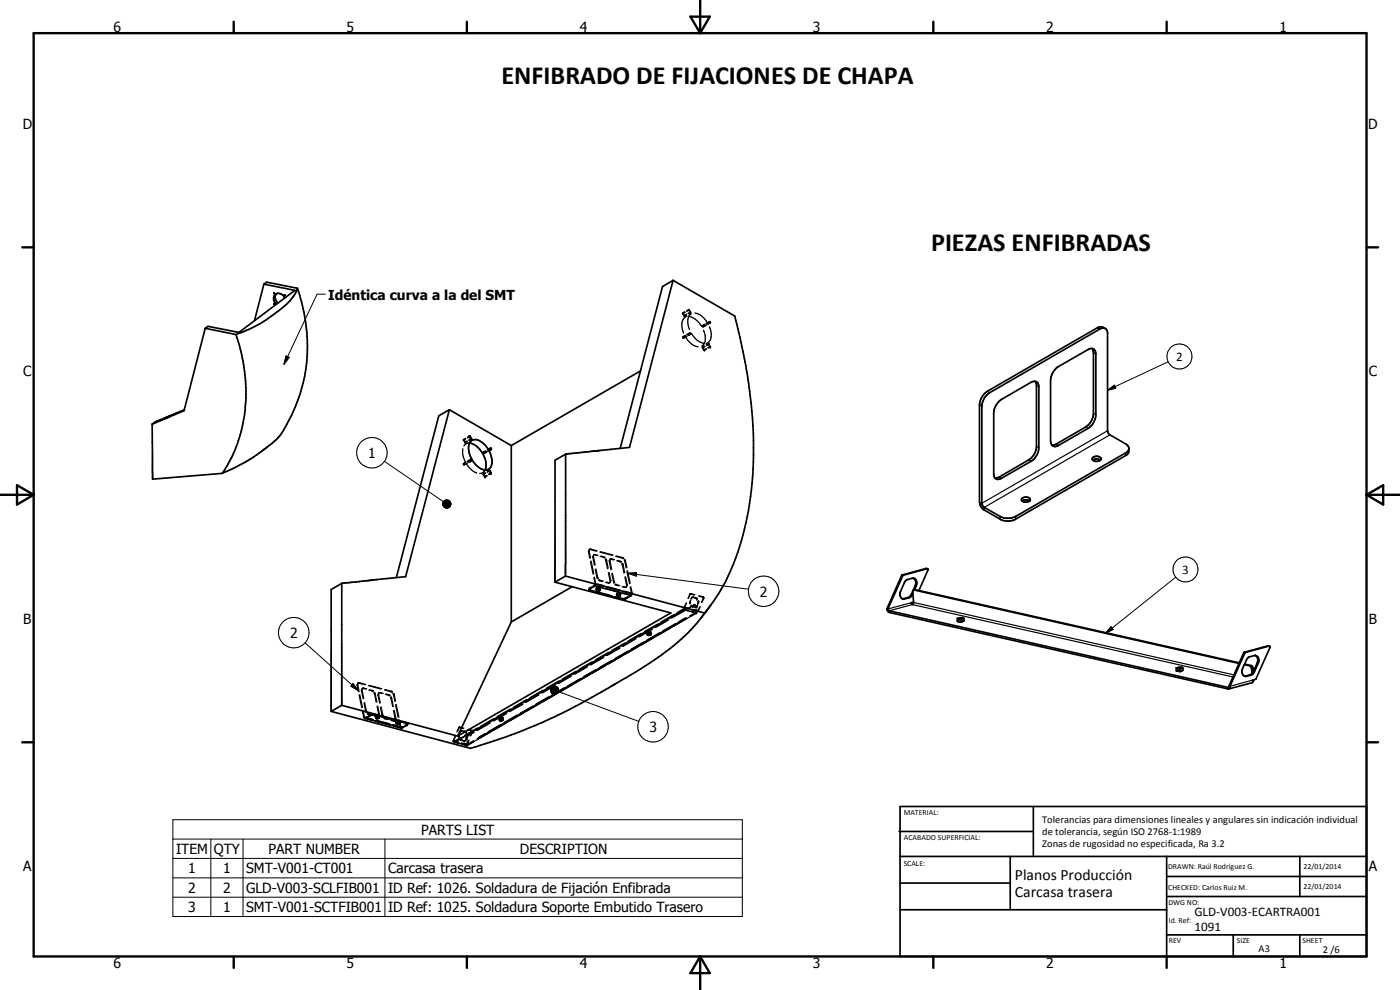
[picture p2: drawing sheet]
<svg xmlns="http://www.w3.org/2000/svg" width="420mm" height="297mm" viewBox="0 0 420 297" stroke-linecap="round" stroke-linejoin="round" font-family="sans-serif">
<defs><g id="words">
<g font-size="7.9">
<text x="150.5" y="25.3">ENFIBRADO DE FIJACIONES DE CHAPA</text>
<text x="279.4" y="75.2">PIEZAS ENFIBRADAS</text>
</g>
<g font-size="4.7">
<text x="304.6" y="263.9">Planos Producción</text>
<text x="304.6" y="269.3">Carcasa trasera</text>
</g>
<g font-size="4.2">
<text x="34" y="9.6">6</text>
<text x="104" y="9.6">5</text>
<text x="174" y="9.6">4</text>
<text x="244" y="9.6">3</text>
<text x="314" y="9.6">2</text>
<text x="384" y="9.6">1</text>
<text x="6.8" y="38.7">D</text>
<text x="410.6" y="38.7">D</text>
<text x="7" y="112.9">C</text>
<text x="410.8" y="112.9">C</text>
<text x="110.5" y="137.4">1</text>
<text x="228" y="179">2</text>
<text x="7" y="187.1">B</text>
<text x="87.1" y="191.4">2</text>
<text x="410.8" y="187.1">B</text>
<text x="194.9" y="219.6">3</text>
<text x="126.4" y="250.4">PARTS LIST</text>
<text x="52.8" y="256.2">ITEM</text>
<text x="64.2" y="256.2">QTY</text>
<text x="80.6" y="256.2">PART NUMBER</text>
<text x="156" y="256.2">DESCRIPTION</text>
<text x="7" y="261.4">A</text>
<text x="56.5" y="262">1</text>
<text x="67" y="262">1</text>
<text x="73.9" y="262">SMT-V001-CT001</text>
<text x="116.4" y="262">Carcasa trasera</text>
<text x="410.8" y="261.4">A</text>
<text x="56.5" y="267.8">2</text>
<text x="67" y="267.8">2</text>
<text x="73.9" y="267.8">GLD-V003-SCLFIB001</text>
<text x="116.4" y="268">ID Ref: 1026. Soldadura de Fijación Enfibrada</text>
<text x="56.5" y="273.6">3</text>
<text x="67" y="273.6">1</text>
<text x="73.9" y="273.6">SMT-V001-SCTFIB001</text>
<text x="116.4" y="273.7">ID Ref: 1025. Soldadura Soporte Embutido Trasero</text>
<text x="34" y="290.4">6</text>
<text x="104" y="290.4">5</text>
<text x="174" y="290.4">4</text>
<text x="244" y="290.4">3</text>
<text x="314" y="290.4">2</text>
<text x="384" y="290.4">1</text>
</g>
<text font-size="4.1" x="98.5" y="90">Idéntica curva a la del SMT</text>
<g font-size="3.9">
<text x="353" y="108.2">2</text>
<text x="354.8" y="172.1">3</text>
<text x="358.5" y="275">GLD-V003-ECARTRA001</text>
<text x="358.5" y="279.4">1091</text>
</g>
<g font-size="3.1">
<text x="312.7" y="246.8">Tolerancias para dimensiones lineales y angulares sin indicación individual</text>
<text x="312.7" y="250.4">de tolerancia, según ISO 2768-1:1989</text>
<text x="312.7" y="254">Zonas de rugosidad no especificada, Ra 3.2</text>
<text x="377.7" y="285.6">A3</text>
<text x="397" y="285.9">2 /6</text>
</g>
<g font-size="2.4">
<text x="271.2" y="244.4">MATERIAL:</text>
<text x="271.3" y="252">ACABADO SUPERFICIAL:</text>
<text x="271.2" y="259.7">SCALE:</text>
<text x="350.6" y="260.8">DRAWN: Raúl Rodríguez G.</text>
<text x="391.2" y="260.6">22/01/2014</text>
<text x="350.6" y="267">CHECKED: Carlos Ruiz M.</text>
<text x="391.2" y="266.7">22/01/2014</text>
<text x="350.6" y="271.4">DWG NO:</text>
<text x="350.8" y="276.9">Id. Ref:</text>
<text x="350.8" y="282.8">REV</text>
<text x="371.2" y="282.9">SIZE</text>
<text x="390.9" y="282.9">SHEET</text>
</g>
</g></defs>
<g fill="none" stroke="#000" stroke-width=".35">
<path d="M204.8 93.9l.2 .4M205 93.9h.1M205 93.9l.2 .3M205.1 94.5l.3 .4M205.3 94.4l.2 .4M205.5 93.5l-.6 .4M205.6 95.2a3.8 3.8 0 0 0-.5 4.7M206.1 94.5l-.6 .4M206.2 94.8l-.6 .4M206.7 92.9l.1 .4M206.7 92.8l-.6 .4M206.7 95a5.9 5.9 0 0 1 3.9 3"/>
<path d="M206.8 92.8l.2 .3M206.8 100l-.1 .1M206.9 93.5l.3 .4M207 99.9h-.1M207 99.9h.1M207.1 99.9h.1M207.2 93.4l.1 .4M207.3 93.9l-.6 .2M207.3 94.2h.1M207.3 94.2a4.1 4.1 0 0 0-.4 4.7M207.4 94.1l-.6 .4M207.5 100a5.5 5.5 0 0 0 3.8 3"/>
<path d="M208.6 93.9a5.6 5.6 0 0 1 3.8 3M210.9 97.7l-.1 .2M210.9 98v.1M210.9 97.7h.1M211.1 97.6h.3M211.1 99.1a3.9 3.9 0 0 1-.4 4.7M211.1 98l-.2 .1M211.4 97.9l-.1 .1M211.4 97.4l-.5 .3M211.4 97.7v.2M212 97.5l-.6 .4M212.6 96.7v.2"/>
<path d="M212.6 96.7l-.6 .3M212.7 97h.1M212.7 97h.3M212.8 96.6l-.2 .1M212.9 96.5h.2M212.9 98.1a3.9 3.9 0 0 1-.4 4.6M213.2 96.9h-.1M213.2 96.9l-.6 .3M213.3 96.7l-.1 .2M329.3 98.3l.7 .5M204.9 101.1l-.1 .2M204.9 101.5h.3"/>
<path d="M205 101l-.1 .1M205.3 100.9l-.2 .1M205.3 100.9h.1M205.3 100.9l.1 .1M205.4 101.3l-.1 .1M205.5 100.8l-.6 .3M205.5 101.1l-.1 .2M205.7 101a6 6 0 0 0 3.8 3.1M206.1 101l-.7 .3M206.6 100.2h.1M206.7 100.1h.1M206.7 100.1l-.1 .1"/>
<path d="M206.7 100.1l-.6 .4M206.7 100.4h.3M207.3 100.2l-.2 .1M207.3 100.2l-.6 .4M207.3 100.1v.1M210.8 104.2l.1 .4M210.9 104.1l.2 .4M211.1 104.8l.2 .4M211.2 103.5l-.6 .3M211.3 105.2h.1M211.3 104.7l.1 .4M211.4 103.8l-.6 .3"/>
<path d="M212 104.8l-.6 .4M212.4 102.8l-.5 .4M212.5 103.2l.3 .4M212.6 103.1l-.6 .4M212.7 103.1l.3 .4M212.8 103.8l.3 .3M213.1 103.7l.2 .4M213.2 104.1l-.6 .4M296.3 117.4l.7 .4M311.1 115.7l.7 .4M328.2 105.8l.7 .4M138.9 134.7l.1 2.3 .6 1.5"/>
<path d="M139 139.2l.1 .1M139.1 132l.1 .3M139.1 132h.1M139.1 139.1l-.1 .1M139.1 139.4h.3M139.2 131.8l.2 .4M139.2 139.1h-.1M139.3 139h.3M139.3 132.5l.3 .3 .7-.3M139.6 132.4l.1 .3M139.6 138.5h.1M139.6 139.3l-.1 .1"/>
<path d="M139.7 139.1l-.1 .2M139.7 138.8l-.6 .3M139.7 131.5l-.6 .3M139.7 132.7v.1M140.1 139.4a6.6 6.6 0 0 0 2.9 2.5M140.3 138.9l-.7 .4M140.5 132.8l-1.3 1M140.9 130.8l-.6 .3M140.9 132.9l-.9 .2M141.1 130.9l-.2 .2M141.2 137.9l-.9 .5M141.5 131.6l-.2 .1"/>
<path d="M141.5 138.3l-.6 .3M141.5 131.8l-.6 .4M141.6 132.1l-.6 .4M145 135.7v.2M145.1 136v.1M145.1 135.6l-.1 .1M145.3 135.6h.3M145.4 136l-.3 .1M145.6 135.9h-.1M145.6 135.4l-.6 .3M145.7 135.7v.1M145.7 135.8l-.1 .1"/>
<path d="M146.2 135.6l-.6 .3M147.2 134.5l-.9 .5M147.4 134.9l-.6 .3M294 121.5l.7 .4M308.7 138l.7 .4M311.1 133.9l.7 .4M316.9 133.3l.8 .3M325.8 128.1l.7 .5M328.2 124.1l.7 .4M332.4 129.2l-37.7 21.8-.7-.4M333.1 130.5l-37.7 21.7v.8M337.8 135.9v.8"/>
<path d="M143 141.9h.1M145 142.2v.1M145 142.3l.1 .3M145.1 142.2l.3 .3M145.2 142.8l.2 .3M145.4 143.1h.1M145.4 141.5l-.5 .3M145.5 142.7l.2 .3M145.6 141l-.7 .8-.9 .2M145.6 141.8l-.6 .4M146.2 142.8l-.6 .4M146.6 140.8l-.6 .3"/>
<path d="M146.8 141.1l-.6 .4M147 141.2l-.2 .2M147.4 141.9l-.2 .1M147.4 142.1l-.6 .4M299.9 143.1l.7 .4M300.1 154.9v.8M304.8 154.9v.8M176.6 165.2l.4 2.3M176.7 176.8h.1M176.8 176.8l2.1 .7M176.8 165.1l.4 2.3M176.9 164.8l-.1 .1"/>
<path d="M177 164.8l2 .6M177 164.8l-.2 .1M177 164.8l2.2 .5M177 164.8h-.1M177.2 168.4l.8 3.9M177.4 168.3l.8 3.9M177.5 176.1l-.7 .5M177.9 166.9l.5 2.7M178.1 166.8l.5 2.7M178.2 166.5l1.1 .2M178.2 173.3l.4 2M178.3 166.4l1.2 .2"/>
<path d="M178.3 166.4h.1M178.4 173.1l.4 2.2M178.5 175.4l-.5 .4M178.6 175.8l-1.7 .9-.1 .3M178.6 175.8l10.9 2.9 .1-.2M178.6 170.8l.7 2.9M178.7 175.6l-.1 .2M178.8 170.7l.7 2.8M178.8 176.7l.1 .1M178.8 176.7h.2M178.9 176.9v.1M178.9 176.5l-.1 .2"/>
<path d="M178.9 177h.1M179 177h-.1M179 176l9.9 2.6M179 176.4l.1 .1M179 176.4h.1M179.1 176.9h.1M179.1 176.7v.1M179.1 176.9v.2M179.1 176.8v.1M179.1 176.7l.2 .1M179.2 176.8h.1M179.2 177l.1 .1"/>
<path d="M179.2 176.5l.1 .1M179.2 176.9l.1 .2M179.2 176.5v.2M179.2 176.7h.1M179.2 176.8l-.1 .1M179.2 176.7l-.2 .2M179.2 176.3l-.2 .1M179.3 176.6h.5M179.3 176.4l-.1 .1M179.3 176.7v.1M179.3 177.2h.1M179.3 176.8v.2"/>
<path d="M179.3 176.8v.1M179.4 177v.2M179.4 176.9h.1M179.4 176.7h-.2M179.4 176.4h-.1M179.5 176.8h.1M179.5 176.7l-.3 .1M179.6 174l1.3 .5M179.6 176.2l.1 .1M179.6 176.2h.2M179.6 176.2l-.2 .1M179.7 176.4v.2"/>
<path d="M179.7 176.6h-.2M179.7 177l-.3 .2M179.7 176.8l-.5 .1M179.7 177l-.6 .1M179.7 176.8l.1 .1M179.7 176.7l.1 .2M179.8 176.9h.1M179.8 173.9l1.3 .5M179.9 177.7l3.8 1M179.9 176.8h.1M179.9 176.6l.1 .1M179.9 176.3h.1"/>
<path d="M179.9 176.6l-.2 .1M179.9 176.8v.2M179.9 176.8l.1 .2M179.9 176.5v.1M180 165.7l3.8 1M180 177l-.4 .3-.4-.1M180 176.9v.1M180 177h-.2M180 176.7l.1 .1M180 176.3l.1 .1M180 176.3v.1M180.1 176.7v.1"/>
<path d="M180.1 166.9l1.3 .5M180.1 176.8h.1M180.1 176.8h-.1M180.1 176.6l.1 .2M180.2 165.5l3.8 1M180.3 166.8l1.3 .5M181.7 167.8v.1M181.7 167.9l.6 2.7M181.7 174.8l1.2 .1M181.9 167.7l.6 2.8M181.9 167.7h.1M181.9 174.6l1.1 .3"/>
<path d="M182.6 171.8l.5 2.8M182.8 171.7l.5 2.8M182.8 168.1l.5 2.8M183 174.9h-.1M183 167.8l1.2 .2M183.1 167.8l-.1 .1M183.1 168l.5 2.8M183.1 174.8l-.1 .1M183.1 174.8h.1M183.1 174.8h-.1M183.2 167.8l1.2 .1M183.6 172.1l.7 2.9"/>
<path d="M183.8 172l.7 2.8M184.6 175.3l1.2 .5M184.6 179l2.4 .5M184.7 166.9l2.4 .8M184.8 175.2l1.2 .5M185 166.8l2.3 .8M185 178.3v.1M185 178.3h.1M185.1 168.3l1.2 .4M185.1 178.6l.1 .1M185.1 178.5v.1M185.1 178.2l-.1 .1"/>
<path d="M185.2 178v.1M185.2 178l-.1 .1M185.2 178.4h.1M185.2 178.4v.1M185.2 178.4l-.1 .2M185.3 168.1l1.2 .5M185.3 178.6l.2 .1M185.3 178.6h.1M185.3 178.6l.2 .2M185.4 178.5l-.1 .1M185.4 178.1v.3M185.4 178.3l.2 .1"/>
<path d="M185.4 178.3l-.1 .1M185.4 178.3v.1M185.4 177.9l-.2 .1M185.4 178.1h.1M185.4 178.4l-.1 .1M185.4 178.4l-.2 .1M185.5 178.4l-.1 .1M185.5 178.4l-.3-.1v.2M185.5 178.7l.2 .1M185.5 178.4h-.1M185.6 178l-.2 .1M185.6 178.4h-.1"/>
<path d="M185.7 178.4l-.3 .1M185.7 178.3l-.1 .1M185.7 178.8h.1M185.7 178.2h.3M185.7 177.8h.2M185.7 177.8l.1 .2M185.7 177.8l-.1 .1M185.8 178.1l-.4 .1M185.8 178.1h.1M185.9 178.5h-.4M185.9 178.6h.1M185.9 178.6h-.2"/>
<path d="M185.9 178.5v.1M185.9 178.6l-.4 .1M186 178.2l-.1 .3M186 178.2v.2M186.1 178.6l-.8 .1M186.1 178.4v.2M186.1 178.3h.1M186.1 177.9h.1M186.1 178.1l-.1 .1M186.1 178.6a.46 .46 0 0 1-.3 .4 .46 .46 0 0 1-.5-.2M186.1 178.5v.1M186.2 178.4h.1"/>
<path d="M186.2 177.9v.2M186.2 177.9l-.1 .2M186.3 178.2v.2M186.6 169.1l.7 2.9M186.7 176.1l1.2 .1M186.8 169l.7 2.8M186.9 175.9l1.2 .2M187.4 168.1l.5 2.3M187.5 173.1l.5 2.8M187.6 167.9l.6 2.4M187.7 173l.5 2.8M188.1 171.4l.8 3.8"/>
<path d="M188.3 171.2l.8 3.8M188.4 179l-.9 .5M189.1 176.1l.4 2.1M189.3 176l.4 2.2M189.4 178.4l-.5 .3M207.2 178.1l-.5 1.4M207.3 178.1h-.1M207.3 178.1h.1M207.3 178.1l1.3 .3M207.5 179.3l-.2 .5M207.8 179.2l-.2 .1M207.9 179.1l.5 .1"/>
<path d="M208.1 179.3l-.4-.1-.2 .5M208.4 178.6l-1.3-.4-.7 1.4M208.4 179.4l.7 .4M208.6 179.2l.8 .5M209.6 178.9l1.4 .4M209.8 178.7l1.4 .5M211 179.4l-.5 1.4M211.2 179.3l-.5 1.4M270.6 172.7l.3 .1M270.8 172.5l.3 .1M271.2 179.6l.3 .1M272.5 179.3l.3 .1"/>
<path d="M273.5 178.4h.3M274.6 175.7l.4 .1M274.8 177h-.4M277.9 170.6h.3M177.7 198.5l-4 2.3M181 197.2l-3.9 2.3M181.2 197.3l-3.9 2.2M181.4 199.5l-3.9 2.3M181.6 199.8l-3.9 2.3M182.6 195.7l-4 2.3M185.8 194.4l-3.9 2.2M186 194.5l-3.9 2.2"/>
<path d="M186.3 196.7l-3.9 2.3M186.5 197l-3.9 2.2M187.5 192.9l-4 2.3M190.7 191.6l-3.9 2.2M190.9 191.6l-3.9 2.3M191.3 193.8l-3.9 2.3M191.4 194.1l-3.9 2.3M192.4 190l-3.9 2.3M194.1 189.9l.1 .2M194.1 189.9h.2M194.2 190.4h.1M194.2 190.2v.2"/>
<path d="M194.2 189.8l-.1 .1M194.3 190.3l-.1 .1M194.3 190.3h.1M194.3 190.2v.1M194.3 189.7v.1M194.3 189.7h.1M194.3 190.3v.1M194.3 190.3l.3 .1M194.4 190l-.1 .1M194.4 189.9v.1M194.4 190.2h.1M194.4 190h.2"/>
<path d="M194.5 190.2v.2M194.5 189.8l-.1 .2M194.5 190.2h.1M194.5 189.6l-.2 .1M194.6 190.1v.1M194.6 190.2v.1M194.6 190v.2M194.6 190l-.1 .1M194.6 190.3v.1M194.7 189.9h.1M194.8 190h-.2M194.8 190.1l-.3 .1"/>
<path d="M194.8 189.9l.4 .1M194.8 189.9l-.2 .1M194.8 189.9h.1M194.9 189.5l.1 .1M194.9 189.5h-.2M194.9 189.5h.2M194.9 189.9h-.1M195 189.7h-.4M195 189.7l-.2 .2M195 189.7h.1M195 190.2l-.4 .1M195 190.2h.1"/>
<path d="M195 189.7v.2M195 189.8v.1M195 190.2l-.4 .2M195 190.3l-.4 .1M195.1 189.9v.3M195.1 190.2h-.1M195.1 190.3v.1M195.1 189.9h-.1M195.1 189.9h.1M195.1 190.2l-.1 .1M195.2 190.1l-.7 .1M195.2 190.1l.1 .1"/>
<path d="M195.2 189.9v.1M195.2 189.9h-.2M195.2 190l-.1 .2M195.2 190.2l-.1 .1M195.2 190v.2M195.2 189.5l.2 .1M195.2 190.2l.1 .1M195.2 189.8v.1M195.3 190.2h.1M195.3 190.3l-.4 .3-.4-.1M195.3 190.2h-.1M195.3 190.3h-.1"/>
<path d="M195.3 190.2l-.2 .2M195.3 189.9h.1M195.4 189.6l-.1 .1M195.4 189.6v.1M195.4 190.1l-.1 .1M195.4 189.8v.2M195.6 188.8l-3.9 2.3M195.8 188.8l-3.9 2.3M196.2 191l-4 2.3M196.3 191.3l-3.9 2.2M197.3 187.2l-3.9 2.3M200.4 186l-3.9 2.3"/>
<path d="M200.6 186.1l-3.8 2.2M201.1 188.2l-4 2.3M201.2 188.5l-3.9 2.2M202.2 184.4l-3.9 2.2M205.2 182.9v.1M205.2 182.9l-68.8 39.8M205.2 182.9h.1M205.3 183.2l-3.9 2.2M205.3 182.6l-2.1 1.2M205.3 182.9l3.7 1 .1-.2M205.3 182.3v.1M205.4 183l3.3 .9"/>
<path d="M205.4 185.9l-61.8 35.7M205.4 182.7l-.1 .2M205.5 183.3l-3.9 2.2M205.5 182.2v.2M205.5 182.2l-.2 .1M205.9 181l-.6 1.3M206 185.3l-3.9 2.3M206.1 180.8l-.6 1.4M206.2 185.6l-4 2.3M207.2 180.2l-.2 1M207.2 181v.1M207.3 181.7l.8 .5"/>
<path d="M207.3 180.1l-.1 .9M207.5 181.6v.1M207.5 181.7l.8 .3M208.3 182.2l.4 .1M208.5 181.5l-2.1 1.2M208.5 182.1l.4 .1M208.6 181.6l.1 .7M208.6 181.5h-.4l-1.9 1.1M208.7 181.6l.2 .8M208.7 182.3h.1M208.9 182.9l.1 .5M208.9 183.9h.2"/>
<path d="M208.9 183.7h.1M208.9 183.7v.1M208.9 183.6l-1.9 1.2M208.9 182.2h.1M208.9 182.2v.1M209 183.9l-68.6 39.7M209.1 182.9l.1 .8M209.1 183.9l-2 1.1M209.1 182.2h-.1M209.1 183.3l-.2 .4M209.1 183.9h.1M209.2 181.7l-.3 .5"/>
<path d="M209.2 183.1l-.1 .1M209.2 183.1l.1 .1M209.2 183.1v.3M209.2 183.3l.2 .1M209.4 181.6l-.3 .5M209.5 180.4l-.2 1M209.5 183.2l.1 .1M209.6 183.3l-.2 .1M209.7 180.3l-.2 1M210 182.1l-.6 1.3M210.2 182l-.6 1.3M266.9 183.8v-.5l6.9-1.9 96.2 21.7"/>
<path d="M273.5 180.8l-7 1.9M274.2 180.8l96.1 21.7M373.2 195.9l.4 .1M373.5 195.7h.3M375.4 199.7l-.3 .1M377.3 198.9l.3 .1M380.6 193.8h.3M107.2 205.3l.4 2.3M107.3 205h.1M107.4 205.2l.4 2.3M107.4 205h-.1M107.5 204.9l2.1 .6"/>
<path d="M107.5 204.9l-.1 .1M107.6 204.9h.1M107.6 204.9l2.2 .5M107.6 204.9h-.1M107.8 208.5l.8 3.9M108 208.4l.8 3.9M108.5 206.9l.5 2.8M108.7 206.8l.5 2.7M108.7 213.4l.5 2M108.8 206.5l.2-.1 1.1 .3M108.8 206.5l-.1 .1M108.8 206.5l1 .3"/>
<path d="M109 213.2l.4 2M109.2 215.4h.1M109.3 210.9l.6 2.8M109.4 210.8l.7 2.8M109.5 215.3h.1M109.5 215.3l2.2 .6M109.6 215.6h-.2l2.2 .6M109.6 215.6l11 2.9-2.5-.6M109.7 215.5v.1M109.7 215.5l-.1 .1M110.1 213.6h.1M110.1 215l-.6 .3"/>
<path d="M110.2 214.1l1.3 .5M110.4 214l1.3 .5M110.6 205.7l3.8 1.1M110.7 207.1l1.3 .4M110.8 205.6l3.8 1M110.9 206.9l1.3 .5M111.1 214.7h.1M111.1 214.7l-1.4 .8M111.5 214.5h.8l9.7 2.5M111.5 214.5l-.4 .2M111.5 214.3l-.9 .5M112 214.2l2.3 .6"/>
<path d="M112.2 207.9l.7 2.8M112.3 214.8l1.4 .3M112.5 207.8l.6 2.8M112.5 214.7l.9 .2M112.6 214.9v.2M112.6 214.9h.1M112.7 215.3h.1M112.7 216.5l4.3 1.1M112.7 214.8l-.1 .1M112.7 215.3l.1 .1M112.8 216.2l4.3 1.1M112.8 215.1l-.1 .2"/>
<path d="M112.8 215.3h.1M112.8 215.3v.1M112.8 214.6v.2M112.8 214.6l-.1 .1M112.8 214.9v.1M112.8 215v.1M112.9 215.3h-.1M112.9 215.2v.1M112.9 215h.1M112.9 215.4l.1 .1M113 214.8l-.2 .2M113 215.5v.1"/>
<path d="M113 215.3l.1 .1M113 214.5l-.2 .1M113 214.7h.4M113 215.1l.1 .1M113 215l.1 .1M113.1 215.1l.4-.1v.1M113.1 215.1h-.1M113.1 215.3h.2M113.1 215.3v.1M113.1 215.1v.2M113.1 211.9l.6 2.8M113.1 214.9h.3"/>
<path d="M113.2 215.3l-.1 .1M113.2 214.9l-.2 .1M113.4 211.8l.5 2.7M113.4 214.4v.2M113.4 214.4l-.2 .1M113.4 214.4l.1 .1M113.4 208.2l.5 2.8M113.4 214.7l-.2 .1M113.4 214.7v.2M113.5 214.8h.1M113.5 215.2l-.2 .1M113.6 214.8v.1"/>
<path d="M113.6 207.9l1.2 .2M113.6 215.3h.1M113.6 214.9l.1 .1M113.6 215.3h-.2M113.6 208.2l.5 2.7M113.6 214.9l-.6 .2M113.6 215.2l-.3 .1M113.6 214.8l.1 .2M113.6 214.8l-.2 .1M113.7 215.1h.1M113.7 215.1l-.4 .2M113.7 214.5h.1"/>
<path d="M113.7 215v.2M113.7 215.1v.2M113.7 214.8h-.1M113.7 207.8l1.3 .2M113.7 215.1l.1 .1M113.8 214.9h.1M113.8 215.2l-.1 .3-.7 .1M113.8 215.2l-.1 .1M113.8 214.5v.2M113.8 214.5l-.1 .2M113.9 214.8v.1M113.9 214.9l-.3 .4"/>
<path d="M114.2 212.2l.6 2.8M114.4 212.1l.7 2.8M114.8 215v.1M115.1 215.4l1.3 .5M115.3 215l3.8 1M115.3 215.3l1.3 .5M115.3 207l2.3 .8M115.5 206.9l2.3 .7M115.6 208.3l1.3 .5M115.9 208.2l1.2 .5M117.2 209.2l.6 2.8M117.3 216.2l1.1 .1"/>
<path d="M117.4 209.1l.7 2.8M117.5 216l.9 .3M117.9 208.2l.6 2.3M118.1 213.2l.5 2.8M118.1 208l.1 .1M118.2 208.1l.5 2.3M118.2 217.6l2.2 .6 .6-.3M118.3 213.1l.5 2.8M118.6 216.2l-.2 .1M118.7 211.5l.8 3.8M118.7 216.5l.2 .1M118.7 216.5l.1 .2"/>
<path d="M118.8 216.8l.1 .2M118.8 216.5h-.1M118.9 216.9h.1M118.9 216.8v.1M118.9 211.3l.8 3.8M118.9 217h.1M118.9 216.8h.1M118.9 216.2v.2M118.9 216.2v.1M118.9 216.9v.1M118.9 216.9l.1 .1M118.9 216.5l.1 .1"/>
<path d="M119 216.6l-.1 .1M119 216.9l.1 .1M119 216.9h.1M119 216.6l.2 .1M119.1 217.1v.1M119.1 217.2h.1M119.1 216.4l-.1 .2M119.1 216.2h-.2M119.2 216.7v.1M119.2 216.7h-.1M119.2 217h.1M119.2 216.9h.3"/>
<path d="M119.2 216.8v.1M119.2 216.9v.1M119.3 216.7h-.1M119.3 216.7l-.1 .1M119.4 216.5h.1M119.4 216.6l-.2 .1M119.5 216.5h.1M119.5 216.5h-.2M119.5 216.9h.2M119.5 216.1v.1M119.5 216.1l-.2 .1M119.5 216.1h.2"/>
<path d="M119.6 216.3h-.4M119.6 216.6l.2 .1M119.6 216.6l-.3 .1M119.6 216.3l.1 .2M119.6 216.3l-.1 .2M119.6 216.3h.1M119.6 216.9h-.1M119.6 216.5h.1M119.6 216.4v.1M119.6 216.9l-.4 .1M119.7 216.2l.5 2.2M119.7 216.6v.1"/>
<path d="M119.7 216.9h-.1M119.7 216.6l-.5 .1M119.7 216.8l-.2 .1M119.7 216.5h.1M119.7 216.6h.1M119.7 216.5l-.1 .1M119.8 216.9v.1M119.8 216.7h.1M119.8 216.5v.1M119.8 216.6v.1M119.8 216.2h.2M119.8 216.5h-.2"/>
<path d="M119.8 216.8v.1M119.8 216.7l-.1 .2M119.8 216.9v.2l-.6 .1M119.8 216.7l-.1 .1M119.8 216.4v.1M119.9 216.1l.4 2M119.9 216.5l.1 .1M120 216.2v.1M120 216.2l-.1 .1M120 216.5v.1M120 216.6l-.2 .1M120.1 216.3l2.1 .6"/>
<path d="M120.3 218.1h.1M122 217h.1M122 217l.2 .2M122.2 217.2l-.7 .4M122.2 216.9h.1M122.2 217h.1M122.2 217.2h.1M122.3 217.2h.1M137.8 218.2l-.5 1.3M138 218.1l1.2 .4M138.2 219.4l-.2 .5M138.2 219.3h.1"/>
<path d="M138.4 219.2v.1M138.4 219.3l-.3 .5M138.4 219.3h.1M138.4 219.3l.4 .1M138.6 219.2h.4M139 218.6l-1.3-.4-.6 1.4M139 219.5l.8 .4M139.2 219.3l.8 .5M140.2 218.9l1.4 .4M140.5 218.8l1.3 .4M141.7 219.5l-.6 1.4M141.9 219.3l-.6 1.4"/>
<path d="M142.1 219.7l-1.9 1.1M142.3 219.7l-2.1 1.3M143.3 218.4l-3.9 2.2M147 216.8l-3.9 2.3M147.1 219.4l-3.9 2.3M147.2 216.9l-3.9 2.3M148.2 215.6l-3.9 2.2M149.7 215.6l.1 .1M149.7 215.6h.2M149.8 215.9h.1M149.8 215.9v.1M149.8 216h.1"/>
<path d="M149.9 215.9l-.1 .1M149.9 215.3v.1M149.9 215.3l-.2 .3M149.9 215.9l.1 .1M149.9 215.5l.1 .1M150 215.6l-.2 .3M150 215.9l.1 .1M150 215.9h.7M150 215.8v.1M150 215.6l.2 .1M150.1 216.1v.1M150.1 215.4v.2"/>
<path d="M150.1 215.2l-.2 .1M150.1 216.2h.1M150.1 215.6h-.1M150.1 215.8l-.1 .1M150.2 215.9h.4M150.2 215.7v.2M150.2 215.9l.1 .1M150.3 215.8h.1M150.3 215.7l-.2 .1M150.4 215.6l-.2 .1M150.4 215.7l-.2 .2M150.4 215.6l.4 .1"/>
<path d="M150.4 215.5v.1M150.4 215.9h.1M150.4 215.6l-.3 .2M150.4 215.5h.4M150.4 215.5l-.1 .1M150.5 215.6h-.1M150.5 215.1v.2M150.5 215.1l-.2 .1M150.5 215.1h.2M150.6 215.3h-.5M150.6 215.4l-.2 .1M150.6 215.3v.1"/>
<path d="M150.6 215.9h-.2M150.6 215.3v.2M150.6 215.6h.2M150.6 215.6l-.4 .1M150.6 215.4v.2M150.7 215.6v.2M150.7 215.9h.2M150.7 216h.1M150.7 215.9v.1M150.7 215.9l-.3 .1M150.8 215.8l-.2 .1M150.8 215.6v.1"/>
<path d="M150.8 215.9l-.1 .1M150.8 215.2h.1M150.8 215.5v.1M150.8 215.5l-.2 .1M150.8 215.7v.1M150.8 215.8l-.1 .1M150.8 215.8l.1 .1M150.8 215.4v.1M150.9 215.9l-.4 .4-.4-.1M150.9 215.9h.1M150.9 215.6h.1M150.9 215.2v.1"/>
<path d="M151 215.5v.1M151 215.6l-.2 .3M151.8 214l-3.9 2.3M152 216.5l-3.9 2.3M152 214.1l-3.8 2.2M152.1 216.8l-3.9 2.3M153.1 212.7l-3.9 2.3M156.7 211.2l-3.9 2.3M156.9 211.3l-3.9 2.2M156.9 213.7l-3.9 2.2M158 209.9l-3.9 2.3M161.6 208.4l-3.9 2.3"/>
<path d="M161.7 208.5l-3.8 2.2M161.8 210.9l-3.9 2.2M162.9 207.1l-3.9 2.2M166.4 205.6l-3.9 2.3M166.6 205.7l-3.9 2.2M166.7 208l-3.9 2.3M167.8 204.2l-3.9 2.3M171.3 202.8l-3.9 2.3M171.5 202.9l-3.9 2.2M171.6 205.2l-3.9 2.3M171.8 205.5l-4 2.2M172.8 201.4l-4 2.3"/>
<path d="M176.1 200l-3.9 2.3M176.3 200.1l-3.8 2.2M176.6 202.4l-4 2.2M368.7 206.2l-.1 .5M373.8 202.8l.4 .1M375.1 202.5l.4 .1M376 200.6l-.4 .1M376.1 201.5l.4 .1M376.1 204l-7 1.9M136 222.3v.2M136 222.3h.1M136.1 222.2h.1"/>
<path d="M136.2 222.7h.2M136.2 222.2v.1M136.2 222.7l1.2 .3M136.4 222.7l3.7 .9-1.4-.3M136.5 221l-.5 1.3M136.7 222.7l3.3 .9M136.7 220.9l-.5 1.3M137.8 220.3l-.1 .9M138 221.8l.7 .4M138 220.1l-.1 1M138.2 221.7l.7 .4M138.4 221.2l-2.1 1.2 1.2 .3"/>
<path d="M138.8 223.1l1.2 .3M138.9 222.3l.4 .1M139.1 222.2h.5M139.6 222.2l-.1 .1M139.6 223.3l.2 .1M139.6 223.3l.1 .2M139.7 223.3h-.1M139.8 221.8l-.2 .4M139.9 223.2l.1 .1M139.9 223.2l-.1 .1M139.9 223.2v.1M139.9 223.4h.1"/>
<path d="M139.9 221.2v.2M139.9 221.4l.1 .6M140 223.4h.1M140 221.7l-.4 .5M140.1 220.4l.1 .3M140.1 221.2l.1 .8M140.1 223.4h.1M140.1 223.3h.1M140.1 223.4h-.1M140.2 220.8l-.2 .2M140.2 222.5l.1 .8M140.2 220.7l-.3 .7"/>
<path d="M140.2 223.5v.1M140.2 223.3v.1M140.2 223.3l-.2 .1M140.3 220.3l-.1 1M140.4 222.6l.1 .8M140.4 223.6h.1M140.6 222.2l-.6 1.2M140.8 222l-.6 1.3M142.2 222.2l-2 1.2M142.3 222.5l-1.9 1.1"/>
</g>
<g fill="#000">
<circle cx="204.8" cy="93.9" r=".18"/>
<circle cx="205.4" cy="94.9" r=".18"/>
<circle cx="205.5" cy="94.8" r=".18"/>
<circle cx="206.7" cy="92.9" r=".18"/>
<circle cx="206.8" cy="92.8" r=".18"/>
<circle cx="207.2" cy="93.9" r=".18"/>
<circle cx="207.3" cy="93.8" r=".18"/>
<circle cx="211.1" cy="99.1" r=".18"/>
<circle cx="212.9" cy="98.1" r=".18"/>
<circle cx="213.1" cy="96.5" r=".18"/>
<circle cx="205.4" cy="101" r=".18"/>
<circle cx="210.9" cy="104.1" r=".18"/>
<circle cx="211.4" cy="105.1" r=".18"/>
<circle cx="212.5" cy="103.2" r=".18"/>
<circle cx="212.7" cy="103.1" r=".18"/>
<circle cx="213.1" cy="104.1" r=".18"/>
<circle cx="213.3" cy="104.1" r=".18"/>
<circle cx="139.1" cy="132" r=".18"/>
<circle cx="139.6" cy="132.8" r=".18"/>
<circle cx="139.7" cy="132.8" r=".18"/>
<circle cx="145" cy="142.2" r=".18"/>
<circle cx="145.1" cy="142.2" r=".18"/>
<circle cx="145.5" cy="143.1" r=".18"/>
<circle cx="145.7" cy="143" r=".18"/>
<circle cx="176.8" cy="177" r=".25"/>
<circle cx="177.1" cy="176.7" r=".18"/>
<circle cx="178.5" cy="175.8" r=".18"/>
<circle cx="179.1" cy="176.9" r=".18"/>
<circle cx="179.1" cy="176.8" r=".18"/>
<circle cx="179.1" cy="177" r=".18"/>
<circle cx="179.3" cy="177.2" r=".18"/>
<circle cx="179.4" cy="177.2" r=".18"/>
<circle cx="179.5" cy="177.2" r=".18"/>
<circle cx="179.9" cy="176.8" r=".18"/>
<circle cx="180" cy="176.7" r=".18"/>
<circle cx="180.1" cy="176.8" r=".18"/>
<circle cx="185.4" cy="178.8" r=".18"/>
<circle cx="185.7" cy="178.7" r=".18"/>
<circle cx="186.1" cy="178.4" r=".18"/>
<circle cx="186.2" cy="178.3" r=".18"/>
<circle cx="186.2" cy="178.4" r=".18"/>
<circle cx="207" cy="178.2" r=".18"/>
<circle cx="209.1" cy="179.8" r=".18"/>
<circle cx="194.3" cy="190.2" r=".18"/>
<circle cx="194.3" cy="190.3" r=".18"/>
<circle cx="194.3" cy="190.4" r=".18"/>
<circle cx="194.6" cy="190.2" r=".18"/>
<circle cx="194.8" cy="190.3" r=".18"/>
<circle cx="194.8" cy="189.9" r=".18"/>
<circle cx="195" cy="189.9" r=".18"/>
<circle cx="195.1" cy="190.3" r=".18"/>
<circle cx="195.2" cy="190.1" r=".18"/>
<circle cx="195.3" cy="190.3" r=".18"/>
<circle cx="195.3" cy="190.2" r=".18"/>
<circle cx="205.3" cy="182.4" r=".18"/>
<circle cx="209" cy="183.6" r=".18"/>
<circle cx="209.1" cy="182.1" r=".18"/>
<circle cx="287.9" cy="185.6" r=".25"/>
<circle cx="109.4" cy="215.2" r=".18"/>
<circle cx="112.5" cy="214.5" r=".18"/>
<circle cx="112.7" cy="215.3" r=".18"/>
<circle cx="112.8" cy="215.3" r=".18"/>
<circle cx="112.9" cy="215.2" r=".18"/>
<circle cx="113.3" cy="215.3" r=".18"/>
<circle cx="113.3" cy="214.9" r=".18"/>
<circle cx="113.5" cy="214.9" r=".18"/>
<circle cx="113.6" cy="215.3" r=".18"/>
<circle cx="113.6" cy="214.9" r=".18"/>
<circle cx="118.8" cy="217" r=".18"/>
<circle cx="118.9" cy="216.8" r=".18"/>
<circle cx="118.9" cy="216.9" r=".18"/>
<circle cx="119" cy="216.8" r=".18"/>
<circle cx="119.5" cy="216.9" r=".18"/>
<circle cx="119.7" cy="216.9" r=".18"/>
<circle cx="119.7" cy="216.5" r=".18"/>
<circle cx="119.7" cy="217" r=".18"/>
<circle cx="119.8" cy="216.7" r=".18"/>
<circle cx="119.9" cy="216.9" r=".18"/>
<circle cx="119.9" cy="216.8" r=".18"/>
<circle cx="138" cy="218.1" r=".18"/>
<circle cx="140" cy="219.8" r=".18"/>
<circle cx="141.8" cy="219.2" r=".18"/>
<circle cx="149.9" cy="215.9" r=".18"/>
<circle cx="149.9" cy="216" r=".18"/>
<circle cx="150.4" cy="215.7" r=".18"/>
<circle cx="150.7" cy="215.5" r=".18"/>
<circle cx="150.7" cy="215.6" r=".18"/>
<circle cx="150.8" cy="215.7" r=".18"/>
<circle cx="150.9" cy="215.8" r=".18"/>
<circle cx="150.9" cy="215.9" r=".18"/>
<circle cx="136.5" cy="222.6" r=".18"/>
<circle cx="139.3" cy="222.4" r=".18"/>
<circle cx="139.9" cy="223.3" r=".18"/>
<circle cx="140.3" cy="220.3" r=".18"/>
</g>
<g fill="none" stroke="#000" stroke-width=".3">
<path d="M97.7 88.3h-2.5l-10 21M205.7 93.6l-.7 .5M205.9 94.4l-.6 .3M206.1 94.2l-.5 .3M206.6 93.1l-.5 .4M206.8 93l-.5 .3M207 93.8l-.6 .3M207 99.9l-.6 .3M207.2 93.6l-.5 .3M211.4 97.3l-.5 .4M211.7 97.7l-.6 .3M211.8 97.2l-.5 .3"/>
<path d="M212 97.5l-.5 .3M212.5 96.7l-.5 .3M212.8 97.1l-.6 .4M212.9 96.5l-.5 .3M213.1 96.9l-.5 .3M85.8 106.8l1 .4-1.6 2.1zM205.5 100.8l-.5 .3M205.7 101.1l-.5 .4M205.9 100.6l-.6 .3M206.1 101l-.5 .3M206.6 100.1l-.6 .4M206.8 100.5l-.5 .3"/>
<path d="M207.2 100.3l-.6 .3M211.4 104.1l-.5 .3M211.7 103.9l-.6 .3M211.8 104.7l-.5 .3M212 104.6l-.5 .3M212.5 103.4l-.5 .4M212.8 103.3l-.6 .3M213.1 103.9l-.8 .5M332.4 117.1l2.1-1.5 .3 .9zM350.6 108.5l-18.2 8.6M115.4 138.4l17.6 12.1M139.7 138.7l-.5 .4"/>
<path d="M139.7 131.7l-.5 .4M139.9 131.7l-.5 .3M139.9 138.6l-.4 .3M139.9 139.1l-.5 .3M140.1 132.4l-.6 .3M140.2 132.2l-.4 .3M140.3 138.9l-.5 .3M140.4 138.3l.4-.2-.6 .3M140.4 131.4l.4-.3-.6 .3M140.7 132l.5-.3-.6 .4M141 138.5l-.5 .3M141.4 138.3l-.6 .3"/>
<path d="M145.7 135.3l-.6 .3M145.9 135.7l-.5 .4M145.9 135.2l-.5 .2M146.3 135.5l-.6 .3M146.3 135l.5-.3-.6 .3M147 135.1l-.6 .3M147.4 134.9l-.6 .3M132.8 151.1l2.3 .8-2.2-.5zM132.9 150.9l2.2 1-2.3-.8zM132.9 151.4l2.2 .5-2.2-.2zM132.9 151.7l2.2 .2h-2.1zM132.9 151.8h2.2"/>
<path d="M133 150.6l2.1 1.3-2.2-1zM133 151.9h2.1l-1.9 .2zM133 152h2.1M133.1 150.4l.2-.2 1.8 1.7zM133.1 150.4l2 1.5-2.1-1.3zM133.2 152.1l1.9-.2-1.7 .4zM133.3 150.2l.3-.1 1.5 1.8zM133.4 152.3l1.7-.4-1.4 .5zM133.6 150.1l.2-.1 1.3 1.9zM133.7 152.4l1.4-.5zM133.8 150h.3l1 1.9zM133.9 152.4l1.2-.5z"/>
<path d="M134.1 150h.3l.7 1.9zM134.2 152.4l.9-.5zM134.4 150l.2 .1 .5 1.8zM134.4 152.4l.7-.5zM134.6 150.1l.2 .1 .3 1.7zM134.7 152.3l.4-.4zM134.8 150.2l.2 .2 .1 1.5zM135 150.4l.1 1.5zM135.1 151.9l-.2 .2zM135.2 150.6l-.1 1.3zM135.3 151.4l-.2 .5zM135.3 150.9l-.2 1z"/>
<path d="M135.3 151.1l-.2 .8zM145.7 142l-.6 .4M145.8 141.9l-.5 .3M146 142.7l-.5 .3M146.2 142.6l-.5 .3M146.6 142.3l.5-.3-.6 .4M146.7 141.4l-.5 .3M146.8 141.4l-.5 .3M176.7 165.5l-.1 .1M176.8 177v.1M176.8 165.5h-.1M176.9 177.2h.2"/>
<path d="M177 177h.1M177 176.4h.1M177 177.2h.1M177.1 176.5v.1M177.1 177.2l1.9 .5M177.3 164.8l-.2 .1M177.9 167.2h.1M178.1 167.1h-.1M178.4 175.6h.1M178.5 166.5h-.1M178.5 175.7v.1M178.6 166.4h.1"/>
<path d="M178.6 175.1v.1M178.8 175l-.1 .1M179 175.7l1.9 .5M179.1 175.3l2 .5M179.2 173.1l-.1 .1M179.3 173.1h.1M179.4 175.2l1.9 .5M179.4 177.1l-.2 .2M179.7 177l.3 .1M179.9 178l3.8 1M180.2 174.2l-.2 .1M181 167.1v.1"/>
<path d="M181.2 167l-.1 .1M181.9 168.2h.1M181.9 176.5l4 1M182 168.1v.1M182.1 176.1l3.9 1.1M182.3 176l3.9 1M182.8 174.8l-.2 .1M183.1 168.4l-.2 .1M183.2 174.2h-.1M183.3 174.1l-.1 .1M183.4 167.8h.1M183.5 167.7h.1"/>
<path d="M184.1 174.5h.1M184.2 174.4h.1M184.7 179.2l1.9 .5M185 175.6h.1M185.2 175.5h-.1M185.4 178.9h.1M185.6 178.7l-.2 .2M185.9 178.6l.2 .1M186 168.4v.1M186.1 168.4h.1M186.6 179.5v.1M186.6 179.7h.1"/>
<path d="M186.6 179.7l.5 .1M186.8 169.5h.1M186.8 177.8l2 .5M186.9 167.3l-.2 .1M186.9 169.5h.1M187 177.4l2 .5M187.2 177.3l2 .5M187.7 176.1l-.2 .2M187.7 168.4l-.2 .1M187.9 179.3v.1M188 179.5h.1M188 179.5l-.5 .2"/>
<path d="M188.2 175.4l-.2 .2M188.5 179.2l-.5 .3M188.5 172l2.5-.2-.1 1zM188.5 172l36.2 4.8M189.3 178.5l.1 .2M189.4 178.7l-.5 .3M189.4 178.7h.1M189.6 178l-.1 .1M189.6 178h.1M207 178.2h.1M207.3 178.1h-.1M207.7 179.4l-.2 .1"/>
<path d="M207.9 179.2h.1M208.1 179.2h.1M208.8 179.3l-.2 .2M210.9 179.2h.1M211.1 179.5h.1M211.1 179.1h-.1M211.2 179.4v.1M352.8 173.2l-21 16.8M91.6 192.9l15.9 14.3M183.5 198.3l-3.8 2.2M183.7 198.1l-3.8 2.2M183.8 198.1l-3.7 2.2"/>
<path d="M188.3 195.5l-3.8 2.2M188.4 195.3l-3.8 2.2M188.6 195.4l-3.8 2.2M193 192.8l-3.8 2.2M193.2 192.6l-3.8 2.2M193.4 192.7l-3.8 2.1M194.7 190.4l-.2 .1M195 190.3l.3 .1M197.9 189.8l-3.8 2.2M198.2 189.9l-4.2 2.3M202.6 187.3l-3.9 2.2M202.7 187.1l-3.8 2.2"/>
<path d="M202.9 187.1l-3.8 2.3M205.2 182.7v.1M205.2 182.9h.1M205.3 182.8l1.1 .2M205.4 185.7l-1.9 1M205.5 182.4l1.1 .2M205.6 185.4l-1.9 1.2M205.7 182.2l1.1 .3M205.8 185.5l-1.9 1.1M207.2 180.4l-.2 .2M207.5 183.3l1.1 .3M207.7 182.9l1.1 .3"/>
<path d="M207.9 182.1h-.1M207.9 182.8l1.1 .3M208.1 182h-.1M208.2 181.5l.2 .1M208.6 181.7l.1 .1M208.7 182.2l-.1 .1M208.8 181.8h.1M208.9 183.9h.1M209 183.4l.1 .1M209.1 182l-.1 .1M209.1 183.5h.1M209.2 182h.1"/>
<path d="M209.7 180.9l-.2 .1M333.4 188l.6 .8-2.2 1.2zM105.9 205.1l1.6 2.1-2.2-1.3zM107.2 205.7h.1M107.4 205.6h-.1M107.8 204.9l-.1 .1M107.9 204.9h-.1M108.5 207.3h.1M108.7 207.2h-.1M109 206.5h.1M109.2 206.5h-.1M109.3 215.2l-.1 .1"/>
<path d="M109.4 215.1l-.1 .1M109.6 215.3v.1M109.7 215.5l2 .4M109.8 213.2l-.1 .1M109.9 213.1l-.1 .1M109.9 215.3l2 .5M110.2 215.4l2 .5M110.6 214.3v.1M110.8 214.2l-.1 .1M111 214.5h.1M111.1 214.6v.1M111.7 207.1l-.2 .2"/>
<path d="M112.4 214.2l.1 .1M112.5 208.3h-.1M112.5 214.4v.1M112.6 208.2v.1M112.6 216.2l4 1M112.8 216.1l4 1M113.1 216.2l3.9 1.1M113.2 215.3l-.2 .2M113.4 214.9l-.3 .2M113.4 208.6h.1M113.5 215.3h.2M113.6 208.5h.1"/>
<path d="M113.7 214.3h.1M113.8 214.2h.1M114 207.9h-.1M114.1 207.8h.1M114.8 214.5l-.1 .1M114.8 214.5h.1M115.7 215.6l-.2 .1M116.7 208.4l-.2 .2M117.3 207.4v.1M117.4 209.6h.1M117.4 207.4h.1M117.5 209.5h.1"/>
<path d="M117.5 217.5l2 .5M117.8 217.3l1.9 .6M118.1 217.5l1.9 .6M118.1 216.3h.1M118.2 208.5l-.1 .1M118.3 216.2l-.1 .1M118.3 208.4v.1M118.6 215.6h.1M118.8 215.5l-.1 .1M119.1 217.1v.1M119.2 217l-.1 .1M119.3 217h.1"/>
<path d="M119.3 217h-.1M119.6 216.9l.3 .1M120.2 218.1h-.1M120.2 218.1h.1M120.6 218.5h.1M120.6 218.2v.1M120.6 218.4h.1M121.1 218.2l-.5 .2M122 217.4v.1M122 216.8v.1M122 217.6h.1M122 217.6l-.4 .3"/>
<path d="M122 217h.1M122.2 217.6h.1M122.2 217.6h-.2M122.3 217.2l-.1 .2M137.7 218.2h.1M137.7 218.2v.1M138 218.1l-.2 .1M138.1 219.5h.1M138.3 219.4l-.1 .1M138.6 219.2v.1M138.8 219.2h-.1M139.5 219.4l-.2 .1"/>
<path d="M141.6 219.2h-.1M141.7 219.1l-.1 .1M141.8 219.5l-.1 .1M141.9 219.5h-.1M150.1 216.1v.1M150.1 216.1h.1M150.2 217.5l-3.8 2.2M150.3 216l-.2 .1M150.3 216h.1M150.4 217.3l-3.9 2.2M150.6 217.3l-3.8 2.3M150.6 215.9h.2"/>
<path d="M150.8 215.9h.1M150.8 215.9l.1 .1M155 214.8l-3.8 2.2M155.1 214.5l-3.8 2.2M155.4 214.6l-3.9 2.2M159.7 212l-3.8 2.2M159.9 211.8l-3.8 2.2M160.1 211.9l-3.8 2.1M164.5 209.3l-3.8 2.2M164.6 209l-3.8 2.2M164.8 209.1l-3.8 2.2M165.3 206.6l-.1 .6z"/>
<path d="M165.3 206.6v.8zM165.3 206.6l.1 1.1zM165.3 206.6l.2 1.3zM165.3 206.6l.4 1.5-.2-.2zM165.3 206.6l.6 1.6zM165.3 206.6l.9 1.7-.3-.1zM165.3 206.6l1.2 1.7h-.3zM165.3 206.6l1.4 1.7h-.2zM165.3 206.6l1.7 1.6-.3 .1zM165.3 206.6l1.9 1.4-.2 .2zM165.3 206.6l2.1 1.3-.2 .1zM165.3 206.6l2.2 1-.1 .3z"/>
<path d="M165.3 206.6l2.4 .8-.2 .2zM165.3 206.6l2.4 .5v.3zM165.3 206.6l2.4 .2v.3zM165.3 206.6h2.3l.1 .2zM165.3 206.6l2.2-.3 .1 .3zM165.3 206.6l2-.5 .2 .2zM165.3 206.6l1.8-.6 .2 .1zM165.3 206.6l1.5-.7 .3 .1zM165.3 206.6l1.3-.8 .2 .1zM165.3 206.6l1-.8h.3zM165.3 206.7h2.4M165.3 206.5h2.3"/>
<path d="M165.4 206.4l-.1 .2zM165.6 206.2l.2-.2-.5 .6zM165.6 206.2l-.3 .4zM165.8 206l.2-.1-.7 .7zM166 205.9l.3-.1-1 .8zM167.6 207.5l24.1 9M169.2 206.5l-3.8 2.2M169.4 206.3l-3.8 2.2M169.6 206.4l-3.8 2.2M174 203.8l-3.8 2.2M174.1 203.6l-3.8 2.2M174.4 203.6l-3.9 2.2"/>
<path d="M178.8 201l-3.8 2.2M178.9 200.8l-3.8 2.2M179.1 200.9l-3.8 2.2M136.1 222.4l1.1 .3M136.3 222.2l1.1 .3M136.4 222.4v.1M136.5 222.5v.1M136.6 222.4l1.1 .3M137.7 220.6h-.1M137.8 220.5h-.1M138.3 223l1.2 .3M138.5 222.1v.1"/>
<path d="M138.5 222.9l1.1 .2M138.7 222l-.1 .1M138.8 223l1.1 .3M139.3 222.3l-.1 .1M139.4 222.2l-.1 .1M139.6 222.1h.1M139.8 222h.1M139.9 221.4h.1M140 221.5h.1M140.1 223.6h.1M140.2 220.8l.2 .1M140.2 221l-.1 .1"/>
<path d="M140.2 223.6h.1M140.2 221h.1M140.3 223.1h.1M140.4 223.2h.1M145.4 220.3l-1.9 1.1M145.6 220l-1.9 1.1M145.8 220.1l-1.9 1.1M51.9 246h170.9v29h-170.9zM51.9 251.8h170.9M51.9 257.6h170.9M63.3 251.8v23.2M72.9 251.8v23.2"/>
<path d="M115.5 251.8v23.2M51.9 263.4h170.9M51.9 269.2h170.9"/>
<circle cx="354" cy="107" r="3.8"/>
<circle cx="111.6" cy="135.8" r="4.6"/>
<circle cx="229.2" cy="177.4" r="4.6"/>
<circle cx="355.8" cy="170.9" r="3.7"/>
<circle cx="88.2" cy="189.8" r="4.6"/>
<circle cx="196" cy="218.1" r="4.6"/>
</g>
<g fill="none" stroke="#000" stroke-width=".51">
<path d="M61.6 98.5l9.2 1.9M61.6 98.5l-6.4 24.7-9.5 4.1M79.2 85.3l9.3 1.8-16.8 12.6-9.3-1.8-.8 .6M79.2 85.3l.8-.6 9.3 1.8M79.2 85.3l-2.8 11M82.2 87.9l.3 .4zM82.2 91.1h.4l-.2 .2zM82.5 91h.1M82.5 88.1v.1M82.9 88.1a1.88 1.88 0 0 0 .1 3.2M82.9 88.1a2.05 2.05 0 0 1 2.6 1.3M82.9 88.1a2.08 2.08 0 0 0 .6 2.8"/>
<path d="M85.2 88.7l.3-.1zM85.5 88.5v.1M89.3 86.5a49.6 49.6 0 0 1-1.7 38l-1.9 3.6a15.3 15.3 0 0 1-5.5 6.1l-.9 .6a50.7 50.7 0 0 1-12.6 7.2M89.3 86.5l-.1 .3a14.9 14.9 0 0 1-6.1 6.8 39.2 39.2 0 0 1-12.3 6.8M202 84.1l-3.2 1.9-12.7 48.5M202 84.1l18.5 10.7a159.9 159.9 0 0 1 5.6 37.4 88.5 88.5 0 0 1-9.1 43.7l-2.6 4.2-2.9 3.8M202 84.1l-13.1 50.1-19.2 2.1M331.7 98.6l-.9-.5-1.2 .1-33.3 19.2a5.4 5.4 0 0 0-2.3 4.1v29.1a3 3 0 0 0 1.4 2.4l4.7 2.7a4.8 4.8 0 0 0 4.7 0l33.3-19.2 .7-.9v-1.3l-.4-.7-5.3-3.1-.5-.5-.2-.8v-29.4a1.4 1.4 0 0 0-.9-1.3 1.4 1.4 0 0 0-1.5 .3l-33 19a5 5 0 0 0-2.3 4.1v29.1l.5 1.1 4.9 2.8a5.1 5.1 0 0 0 4.7 0l33.3-19.2 .7-.9M70.8 100.4a48.7 48.7 0 0 1-1 36.3l-3.1 5.3M192.2 111.3l-38.8 22.4M310.7 114.4l.4 1v18.9a5.1 5.1 0 0 1-2.4 3.7l-8.8 5.1-1.3 .3M316.8 110.7l.6-.5 9.1-5.3a1.43 1.43 0 0 1 1.7-.2 1.43 1.43 0 0 1 .7 1.5v18.3a5.2 5.2 0 0 1-2.4 4.1l-8.8 5a1.45 1.45 0 0 1-1.7 .2 1.45 1.45 0 0 1-.7-1.5v-18.3a5.5 5.5 0 0 1 1.5-3.3z"/>
<path d="M327.8 104.6l.4 1.2v18.3a5.1 5.1 0 0 1-2.4 4l-8.9 5.2-1.2 .3M45.7 127.3l.1 16.5 20.9-1.8M51.1 124.7l-4.4 1.8-1 .8M51.1 124.7h.1M55.3 122.9l-4.2 1.8M134.9 122.9l18.5 10.8M134.9 122.9l-3.2 1.9-12.8 48.5M134.9 122.9l-13.2 50.1-19.1 2M140.8 138.1l.5-.3 .2 .2-.4 .5zM140.9 130.8l.6 1zM140.9 132.9a6.9 6.9 0 0 1 4.7 8.1M141.1 132.6a2.41 2.41 0 0 1 3.7 .2 7.2 7.2 0 0 1 2.7 6.7 2.07 2.07 0 0 1-3.5 1 7.6 7.6 0 0 1-3.2-7.3z"/>
<path d="M146.8 134.7l.5-.2 .2 .3-.6 .2zM146.8 134.7h.1M153.4 133.7v52.9M169.7 136.3v36.5M169.7 136.3l-3.1 1.8-.1 36.6M299.7 120.6l.9-.8 8.8-5.1a1.46 1.46 0 0 1 1.7-.1 1.46 1.46 0 0 1 .7 1.5v18.2a5.2 5.2 0 0 1-2.4 4.1l-8.8 5.1a1.38 1.38 0 0 1-1.5 .3 1.38 1.38 0 0 1-.9-1.3v-18.9l.7-2zM328 138.1a1.76 1.76 0 0 1 2.2 0M328 137.2a1.86 1.86 0 0 1 2.4 .3 1.42 1.42 0 0 1-1.1 1 1.42 1.42 0 0 1-1.4-.5l-.1-.5zM146.8 141.2h.3l.3 .9zM306.7 150.3a2.02 2.02 0 0 1 2.3 0M306.8 149.5a1.56 1.56 0 0 1 2.4 .5 1.47 1.47 0 0 1-1.4 .7 1.47 1.47 0 0 1-1.2-.9zM102.6 175l-3.2 1.9v36.5"/>
<path d="M102.6 175v36.6M166.5 174.7l34.8 9.2-63.9 37M169.7 172.8l41.8 11.1M169.7 172.8l-3.2 1.9M171.7 176l-18.3 10.6M178.6 175.8l-1.8 1v.3l10.2 2.7 .8-.2 1.7-.9M179.2 177.2l.8-.1-.5 .3zM185.4 178.9l.7-.2-.3 .3zM271 172.6l-4.5 10.1M271 172.6h.1M274.1 173.5a1.64 1.64 0 0 1 .5 2.2l-1.4 3.2-.5 .3-1.9 .5M274.2 177l.5-.1 97.2 22"/>
<path d="M274.4 177a2.63 2.63 0 0 0 .4-3.1l-.8-.4-2.1 .6-.5 .7-1.1 2.6a1.38 1.38 0 0 0-.2 1.6 1.38 1.38 0 0 0 1.4 .7l1.6-.5 .4-.3 .5-.8M278.3 170.6h-.4l-7.2 1.9-4.5 10.1M278.3 170.6l-7.2 2M278.3 170.6l.2 .5-2.7 6.1M153.4 186.6l-16 34.3M194.6 190.4l.7-.1-.4 .3h-.3zM205.3 182.9l-68.9 39.8M209 183.9h.1M211.5 183.9a66.9 66.9 0 0 1-20.8 17.7l-9.4 5.6a168.2 168.2 0 0 1-40.1 17.3l-41.8-11.1M213.3 181.6l-2.9 3.8M266.2 182.6l.1 .7 .6 .5 101.9 22.9M266.2 182.6l.3 .1"/>
<path d="M266.5 182.7l.4 .6 101.7 22.9M274.1 180.6l-.6 .2 .2 .6 .4-.3 .1-.3-.3-3.3 .1-.3 .4-.2 97.4 22.1M287.3 185.5l.1 .9M287.3 185.5l1.8-.2 .2 .3M287.3 185.5l.1 .3M287.4 186.4l.1 .1M287.4 186.4h.1M287.4 185.8l.1 .7M287.4 185.8h1M287.5 186.5l.7 .1M287.7 186.5l.8 .1M287.9 185.6l.8-.1z"/>
<path d="M288.4 185.8l.1 .8M288.7 186.4l-.2 .2M289 186.4l-.3 .1M289.3 185.6v.7l-.6 .1M289.3 185.6l-.9 .2M373.5 199.4l1.6 .4 .3 .3 .3 2M373.5 199.3l2.2 .5 .3 .4 .1 1.4M374.4 197.5l.4-.4 1.6-.4a1.39 1.39 0 0 1 1.4 .7 1.39 1.39 0 0 1-.2 1.6l-1.6 3.3-1.8 .6a1.34 1.34 0 0 1-1.3-.6 1.34 1.34 0 0 1-.1-1.4zM376.7 196.6a1.68 1.68 0 0 1 .6 2.3l-1.5 3.2-.7 .4-1.4 .4M380.9 193.8l.2 .5-4.2 9.5-.8 .2-.4 .9-6.9 1.8M380.9 193.8l-7.3 2.1-4.5 10M380.9 193.8h-.3l-7.2 1.9-4.6 10.1"/>
<path d="M102.6 211.6l-3.2 1.8M102.6 211.6l34.8 9.3M109.6 215.6l1.9-1.1h.8l10 2.7-.1 .4-1.6 .9M113 215.4l.7-.1-.5 .3zM119.1 217.1l.8-.1-.4 .3zM150.1 216.2h.1M150.1 216.1l.8-.1-.4 .3zM353 200.4l.1 .9M353 200.4l1.8-.2 .2 .2M353 200.4l.2 .3M353.1 201.3h.1M353.1 201.2v.1"/>
<path d="M353.2 200.7v.6M353.2 200.7h.9M353.2 201.3l.8 .2M353.5 201.3l.7 .2M353.6 200.4h.8zM354.1 200.7l.1 .8M354.4 200.4h.1M354.4 201.3l-.2 .2M354.7 201.2l-.3 .1M355 200.4v.7l-.6 .2M355 200.4l-.9 .3M368.6 206.2h.1"/>
<path d="M368.8 205.8l.3 .1M368.8 205.8l-.2 .4M369.1 205.9v.4l-.3 .4M373.5 202.9h.2M376.2 204l-.1 .4M140.1 223.6h.1M269.8 249.5h40.3M270.1 242h140v45h-140zM270.1 257h140M303.2 257v16M310.1 242v15M350.1 257v30"/>
<path d="M390.1 257v12M270.1 265h33.1M270.1 273h80M350.1 269h60M350.1 263h60M350.1 280.5h60M370.1 280.5v6.5M390.1 280.5v6.5"/>
</g>
<g fill="none" stroke="#000" stroke-width=".71">
<path d="M10.1 9.9h400v277.1h-400zM70.1 6.5v3.4M140.1 6.5v3.4M207.2 5h5.8l-2.9 4.9zM210.1 0v9.9M280.1 6.5v3.4M350.1 6.5v3.4M6.7 74.2h3.4M410.1 74.2h3.5M.1 148.5h10M5.1 145.6l5 2.9-5 2.9zM410.1 148.5h10"/>
<path d="M410.1 148.5l5-2.9v5.8zM6.7 222.7h3.4M410.1 222.7h3.5M70.1 287v3.4M140.1 287v3.4M210.1 287v10M210.1 287l2.9 5h-5.8zM280.1 287v3.4M350.1 287v3.4"/>
</g>
<g fill="#000">
<path d="M85.8 106.8l1 .4-1.6 2.1zM332.4 117.1l2.1-1.5 .3 .9zM135.3 151.4l-.2 .5zM135.3 151.1l-.2 .8zM135.3 150.9l-.2 1zM135.2 150.6l-.1 1.3zM135 150.4l.1 1.5zM134.8 150.2l.2 .2 .1 1.5zM134.6 150.1l.2 .1 .3 1.7zM134.4 150l.2 .1 .5 1.8zM134.1 150h.3l.7 1.9zM133.8 150h.3l1 1.9z"/>
<path d="M133.6 150.1l.2-.1 1.3 1.9zM133.3 150.2l.3-.1 1.5 1.8zM133.1 150.4l.2-.2 1.8 1.7zM133.1 150.4l2 1.5-2.1-1.3zM133 150.6l2.1 1.3-2.2-1zM132.9 150.9l2.2 1-2.3-.8zM132.8 151.1l2.3 .8-2.2-.5zM132.9 151.4l2.2 .5-2.2-.2zM133.2 152.1l1.9-.2-1.7 .4zM133.4 152.3l1.7-.4-1.4 .5zM133.7 152.4l1.4-.5zM133.9 152.4l1.2-.5z"/>
<path d="M134.2 152.4l.9-.5zM134.4 152.4l.7-.5zM134.7 152.3l.4-.4zM135.1 151.9l-.2 .2zM188.5 172l2.5-.2-.1 1zM333.4 188l.6 .8-2.2 1.2zM105.9 205.1l1.6 2.1-2.2-1.3zM165.3 206.6l-.1 .6zM165.3 206.6v.8zM165.3 206.6l.1 1.1zM165.3 206.6l.2 1.3zM165.3 206.6l.4 1.5-.2-.2z"/>
<path d="M165.3 206.6l.6 1.6zM165.3 206.6l.9 1.7-.3-.1zM165.3 206.6l1.2 1.7h-.3zM165.3 206.6l1.4 1.7h-.2zM165.3 206.6l1.7 1.6-.3 .1zM165.3 206.6l1.9 1.4-.2 .2zM165.3 206.6l2.1 1.3-.2 .1zM165.3 206.6l2.2 1-.1 .3zM165.3 206.6l2.4 .8-.2 .2zM165.3 206.6l2.4 .5v.3zM165.3 206.6l2.4 .2v.3zM165.3 206.6l2-.5 .2 .2z"/>
<path d="M165.3 206.6l1.8-.6 .2 .1zM165.3 206.6l1.5-.7 .3 .1zM165.3 206.6l1.3-.8 .2 .1zM165.3 206.6l1-.8h.3zM166 205.9l.3-.1-1 .8zM165.8 206l.2-.1-.7 .7zM165.6 206.2l.2-.2-.5 .6zM165.6 206.2l-.3 .4zM165.4 206.4l-.1 .2z"/>
</g>
<use href="#words"/>
</svg>
